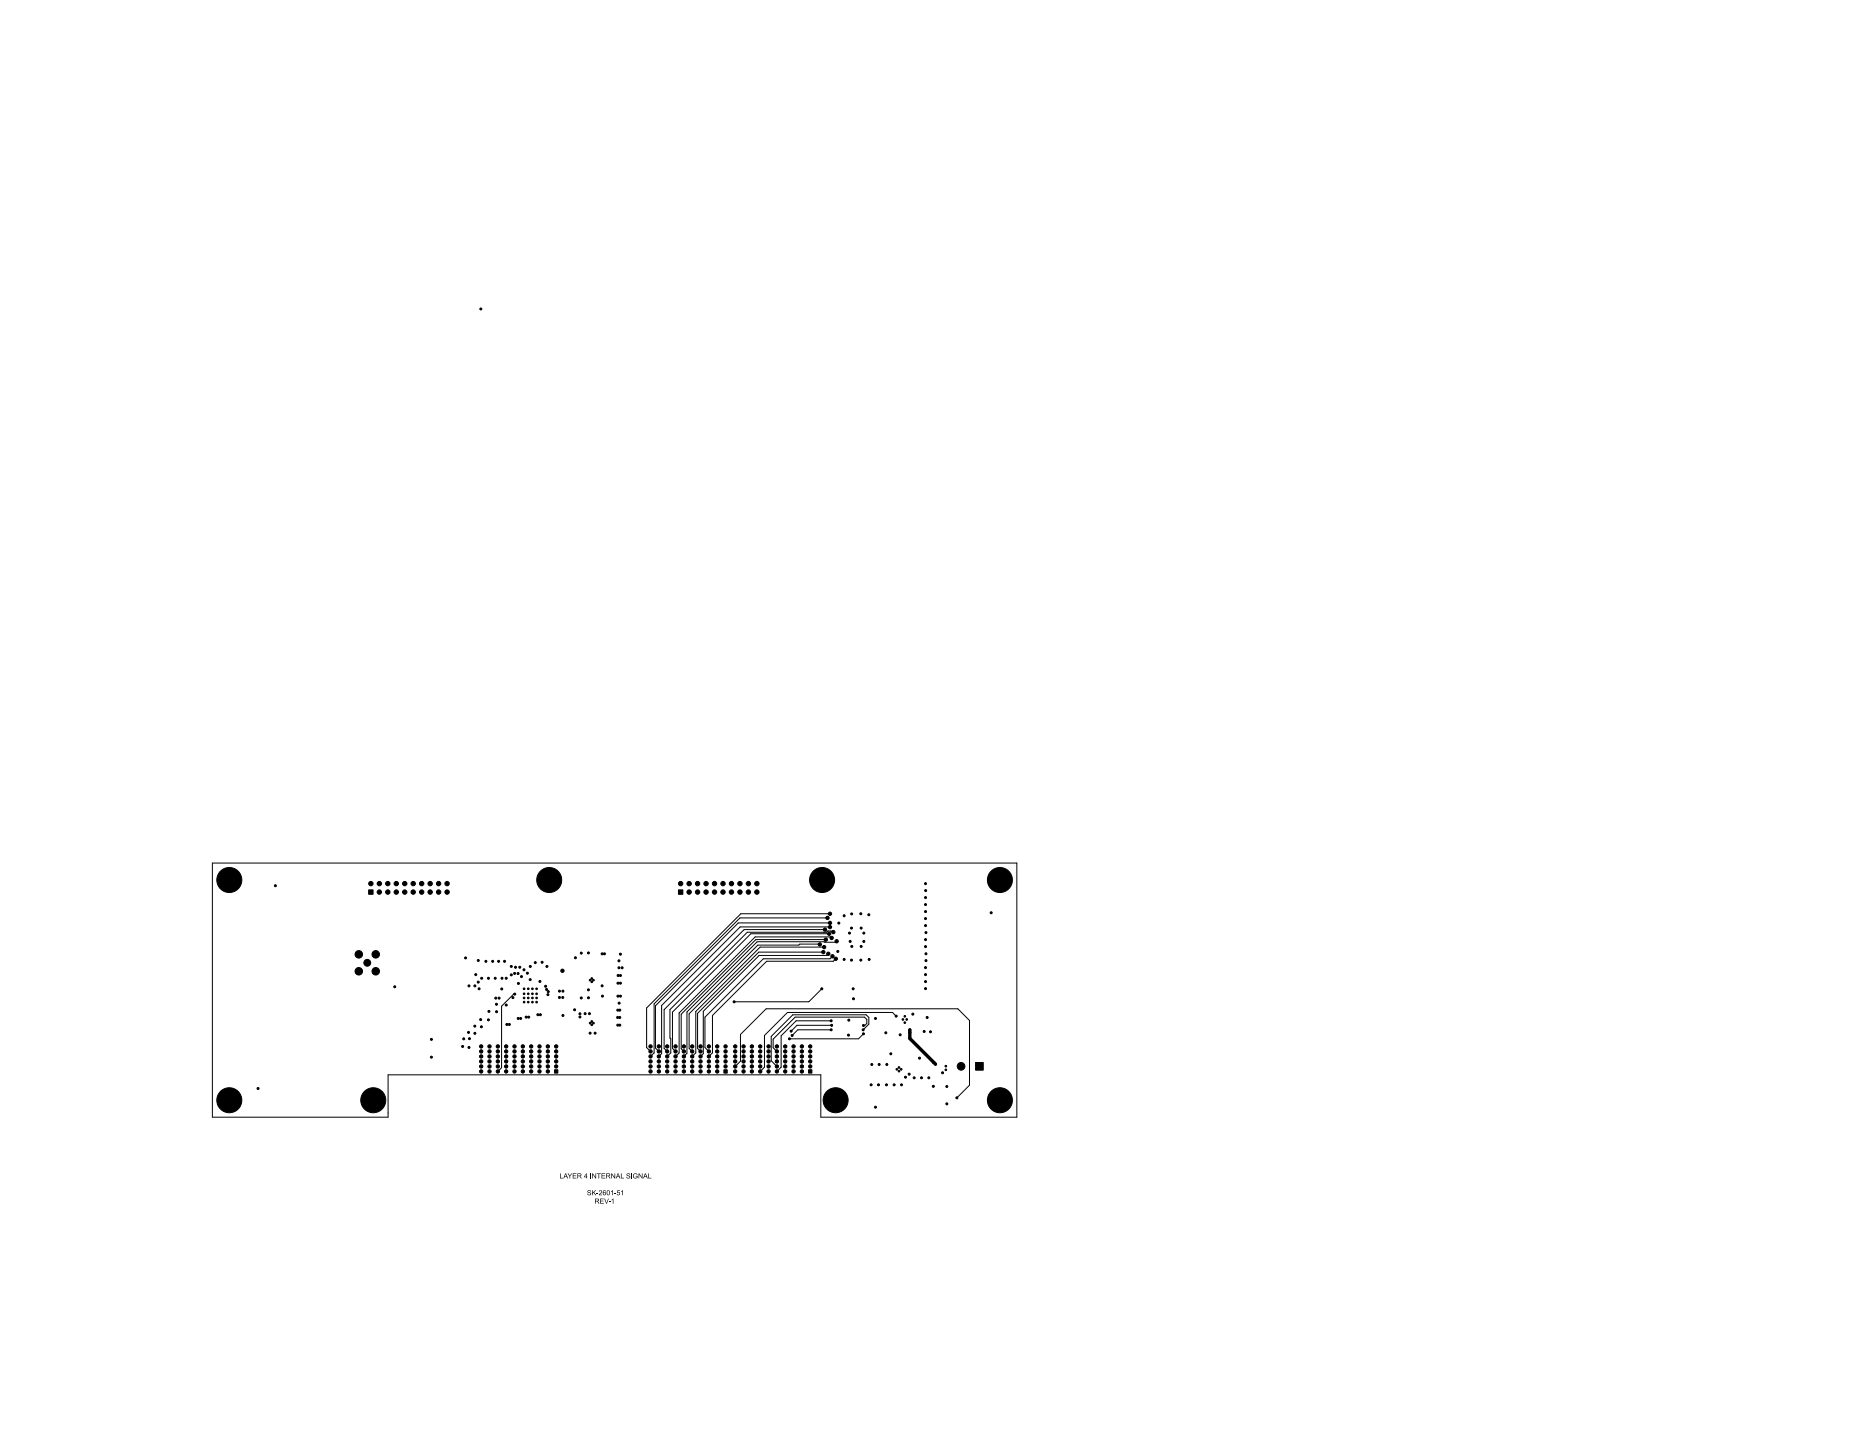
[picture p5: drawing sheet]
<svg xmlns="http://www.w3.org/2000/svg" width="559mm" height="432mm" viewBox="0 0 559 432" stroke-linecap="round" stroke-linejoin="round" font-family="sans-serif">
<g fill="#000">
<path d="M168 351.9h.2v1.3h.7v.2h-.9zM169.6 351.9h.2l.6 1.5h-.2l-.2-.5h-.6l-.2 .5h-.2l.2-.7h.7l-.2-.7-.3 .7h-.2zM170.2 351.9h.3l.4 .7 .5-.7h.2l-.6 .8v.7h-.2v-.7zM171.8 351.9h1.1v.1h-.9v.5h.8v.2h-.8v.5h.9v.2h-1.1zM173.2 351.9h.7a.42 .42 0 0 1 .5 .3 .42 .42 0 0 1-.4 .5l.5 .7h-.2l-.7-.7h-.2v.7h-.2v-.9h.8l.2-.2-.1-.2-.7-.1v.5h-.2zM175.8 351.9l.2 .9h.2l-.2 .6h-.2v-.4h-.6v-.2h.6v-.6l-.6 .6zM176.3 357l.7-.1 .3 .3-.2 .1a.31 .31 0 0 0-.4-.4 .31 .31 0 0 0-.1 .6h.1a.53 .53 0 0 1 .5 .8 .53 .53 0 0 1-.9 0l-.2-.4h.2a.35 .35 0 0 0 .4 .4 .35 .35 0 0 0 .3-.5l-.7-.3zM177.1 351.9h.2v1.5h-.2zM177.6 356.9h.2v.7l.7-.7h.3l-.6 .6 .6 .9h-.2l-.6-.8-.2 .3v.5h-.2zM177.6 351.9h.2l.8 1.1v-1.1h.2v1.5h-.2l-.8-1.2v1.2h-.2zM178.9 357.8h.6v.2h-.6zM178.5 359.4h.6a.42 .42 0 0 1 .6 .4 .42 .42 0 0 1-.4 .4l.5 .7h-.2l-.7-.7h-.2v.7h-.2v-.8h.8l.2-.3-.2-.2h-.6v.5h-.2z"/>
<path d="M179 351.9h1.2v.1h-.5v1.4h-.2v-1.4h-.5zM180.4 351.9h1.1v.1h-.9v.5h.9v.2h-.9v.5h.9v.2h-1.1zM179.8 357a.53 .53 0 0 1 .8 .2 .53 .53 0 0 1-.4 .7l-.3 .3h.7v.2h-1l.5-.7a.32 .32 0 0 0 .4-.3 .32 .32 0 0 0-.3-.3 .32 .32 0 0 0-.4 .2h-.2zM181 357l.5-.1 .3 .4-.5-.3a.28 .28 0 0 0-.4 .2 .28 .28 0 0 0 .1 .3 .28 .28 0 0 0 .4-.1 .5 .5 0 0 1 .4 .6 .5 .5 0 0 1-.5 .4 .5 .5 0 0 1-.5-.5h.2a.3 .3 0 0 0 .4 .3 .3 .3 0 0 0 .1-.5 .3 .3 0 0 0-.5 .1l-.2 .1zM182.2 357l.1-.1a.73 .73 0 0 1 .7 .8 .73 .73 0 0 1-.7 .7l-.3-.4v-.3h.1a.38 .38 0 0 0 .1 .5 .38 .38 0 0 0 .5 0 .38 .38 0 0 0 .1-.5 .38 .38 0 0 0-.1-.6 .38 .38 0 0 0-.5 0 .38 .38 0 0 0-.1 .6l-.1-.2zM181.8 351.9h.7a.42 .42 0 0 1 .5 .3 .42 .42 0 0 1-.4 .5l.5 .7h-.2l-.6-.7h-.3v.7h-.2v-.9h.9l.1-.2-.1-.2-.7-.1v.5h-.2zM183.3 351.9h.2l.8 1.1v-1.1h.2v1.5h-.2l-.8-1.2v1.2h-.2zM183.3 357.3l.5-.4v1.5h-.2v-1.2l-.3 .2zM184.3 357.8h.5v.2h-.5zM185.2 356.9h.7v.2h-.6l-.1 .4a.5 .5 0 0 1 .7 .2 .5 .5 0 0 1-.3 .7 .5 .5 0 0 1-.6-.4h.2a.33 .33 0 0 0 .5 .1 .33 .33 0 0 0 0-.5 .33 .33 0 0 0-.5 .1h-.2zM185.3 351.9h.2l.6 1.5h-.2l-.2-.5h-.6l-.2 .5h-.2l.2-.7h.7l-.2-.7-.3 .7h-.2zM186.2 351.9h.2v1.3h.8v.2h-1z"/>
<path d="M186.3 357.3l.6-.4v1.5h-.2v-1.2l-.4 .2zM188 352l.7-.1 .3 .3-.2 .1a.31 .31 0 0 0-.4-.4 .31 .31 0 0 0-.1 .5l.2 .1a.53 .53 0 0 1 .4 .8 .53 .53 0 0 1-.9-.1l-.1-.3h.1a.35 .35 0 0 0 .4 .4 .35 .35 0 0 0 .3-.6l-.7-.2zM189.4 351.9h.2v1.5h-.2zM190.1 352l.7-.1 .4 .2-.2 .2a.58 .58 0 0 0-.8 0 .58 .58 0 0 0 0 .8 .58 .58 0 0 0 .9 0v-.3h-.5v-.2h.6v.6a.81 .81 0 0 1-1.1 0 .81 .81 0 0 1 0-1.2zM191.5 351.9h.2l.8 1.1v-1.1h.2v1.5h-.2l-.8-1.2v1.2h-.2zM193.5 351.9h.2l.6 1.5h-.2l-.2-.5h-.6l-.2 .5h-.2l.2-.7h.7l-.2-.7-.3 .7h-.2zM194.4 351.9h.2v1.3h.8v.2h-1zM180 359.4h1.1v.2h-.9v.5h.8v.1h-.8v.6h.9v.1h-1.1zM181.2 359.4h.3l.4 1.4 .5-1.4h.2l-.6 1.5h-.2zM182.6 360.3h.5v.2h-.5zM183.4 359.8l.6-.4v1.5h-.2v-1.2l-.4 .3z"/>
</g>
<g fill="#000" stroke="#000" stroke-width=".3">
<path d="M110.6 266.8h1.3v1.4h-1.3zM203.5 266.8h1.3v1.4h-1.3zM166.3 320.8h1v1h-1zM217.1 320.8h1v1h-1zM242.5 320.8h1v1h-1zM292.6 318.6h2.3v2.3h-2.3z"/>
<circle cx="144.2" cy="92.6" r=".3"/>
<circle cx="68.8" cy="263.9" r="3.7"/>
<circle cx="82.6" cy="265.6" r=".3"/>
<circle cx="111.2" cy="265" r=".66"/>
<circle cx="113.8" cy="265" r=".66"/>
<circle cx="113.8" cy="267.5" r=".66"/>
<circle cx="116.3" cy="265" r=".66"/>
<circle cx="116.3" cy="267.5" r=".66"/>
<circle cx="118.9" cy="265" r=".66"/>
<circle cx="118.9" cy="267.5" r=".66"/>
<circle cx="121.4" cy="265" r=".66"/>
<circle cx="121.4" cy="267.5" r=".66"/>
<circle cx="123.9" cy="265" r=".66"/>
<circle cx="123.9" cy="267.5" r=".66"/>
<circle cx="126.5" cy="265" r=".66"/>
<circle cx="126.5" cy="267.5" r=".66"/>
<circle cx="129" cy="265" r=".66"/>
<circle cx="129" cy="267.5" r=".66"/>
<circle cx="131.6" cy="265" r=".66"/>
<circle cx="131.6" cy="267.5" r=".66"/>
<circle cx="134.1" cy="265" r=".66"/>
<circle cx="134.1" cy="267.5" r=".66"/>
<circle cx="164.7" cy="263.9" r="3.7"/>
<circle cx="204.2" cy="265" r=".66"/>
<circle cx="206.7" cy="265" r=".66"/>
<circle cx="206.7" cy="267.5" r=".66"/>
<circle cx="209.2" cy="265" r=".66"/>
<circle cx="209.2" cy="267.5" r=".66"/>
<circle cx="211.8" cy="265" r=".66"/>
<circle cx="211.8" cy="267.5" r=".66"/>
<circle cx="214.3" cy="265" r=".66"/>
<circle cx="214.3" cy="267.5" r=".66"/>
<circle cx="216.9" cy="265" r=".66"/>
<circle cx="216.9" cy="267.5" r=".66"/>
<circle cx="219.4" cy="265" r=".66"/>
<circle cx="219.4" cy="267.5" r=".66"/>
<circle cx="221.9" cy="265" r=".66"/>
<circle cx="221.9" cy="267.5" r=".66"/>
<circle cx="224.5" cy="265" r=".66"/>
<circle cx="224.5" cy="267.5" r=".66"/>
<circle cx="227" cy="265" r=".66"/>
<circle cx="227" cy="267.5" r=".66"/>
<circle cx="246.6" cy="263.9" r="3.7"/>
<circle cx="247.4" cy="278.7" r=".5"/>
<circle cx="248.2" cy="275.3" r=".5"/>
<circle cx="249" cy="278" r=".5"/>
<circle cx="249" cy="276.7" r=".5"/>
<circle cx="249" cy="274" r=".5"/>
<circle cx="250" cy="279.5" r=".5"/>
<circle cx="251.6" cy="276.8" r=".3"/>
<circle cx="253.2" cy="274.6" r=".3"/>
<circle cx="254.8" cy="279.8" r=".3"/>
<circle cx="255.4" cy="278.3" r=".3"/>
<circle cx="255.5" cy="274.1" r=".3"/>
<circle cx="258.2" cy="274" r=".3"/>
<circle cx="258.3" cy="278.3" r=".3"/>
<circle cx="259.1" cy="279.8" r=".3"/>
<circle cx="260.6" cy="274.3" r=".3"/>
<circle cx="277.6" cy="265" r=".3"/>
<circle cx="277.6" cy="275.5" r=".3"/>
<circle cx="277.6" cy="269.2" r=".3"/>
<circle cx="277.6" cy="271.2" r=".3"/>
<circle cx="277.6" cy="273.3" r=".3"/>
<circle cx="277.6" cy="277.5" r=".3"/>
<circle cx="277.7" cy="267.1" r=".3"/>
<circle cx="277.7" cy="279.6" r=".3"/>
<circle cx="297.3" cy="273.7" r=".3"/>
<circle cx="299.9" cy="263.9" r="3.8"/>
<circle cx="107.6" cy="286.2" r="1.13"/>
<circle cx="107.6" cy="291.2" r="1.13"/>
<circle cx="110.2" cy="288.7" r="1.03"/>
<circle cx="112.7" cy="286.2" r="1.13"/>
<circle cx="112.7" cy="291.2" r="1.13"/>
<circle cx="118.4" cy="295.9" r=".3"/>
<circle cx="139.6" cy="287.2" r=".3"/>
<circle cx="140.7" cy="295.6" r=".3"/>
<circle cx="142.4" cy="295.6" r=".3"/>
<circle cx="142.7" cy="292.2" r=".3"/>
<circle cx="143.5" cy="294.5" r=".3"/>
<circle cx="143.5" cy="288" r=".3"/>
<circle cx="143.7" cy="296.5" r=".3"/>
<circle cx="144.5" cy="293.3" r=".3"/>
<circle cx="145.7" cy="288.3" r=".3"/>
<circle cx="146.5" cy="293.3" r=".3"/>
<circle cx="147.8" cy="288.3" r=".3"/>
<circle cx="148.5" cy="293.3" r=".3"/>
<circle cx="148.7" cy="299.3" r=".3"/>
<circle cx="149.6" cy="288.3" r=".3"/>
<circle cx="149.7" cy="299.3" r=".3"/>
<circle cx="150.5" cy="296.6" r=".3"/>
<circle cx="150.6" cy="293.3" r=".3"/>
<circle cx="151.3" cy="288.3" r=".3"/>
<circle cx="151.8" cy="293.3" r=".3"/>
<circle cx="153.4" cy="292.3" r=".3"/>
<circle cx="153.4" cy="289.8" r=".3"/>
<circle cx="153.9" cy="299.2" r=".3"/>
<circle cx="154.4" cy="291.9" r=".3"/>
<circle cx="154.4" cy="298.1" r=".3"/>
<circle cx="154.6" cy="290" r=".3"/>
<circle cx="155.4" cy="291.9" r=".3"/>
<circle cx="155.5" cy="294.9" r=".3"/>
<circle cx="155.9" cy="290" r=".3"/>
<circle cx="156.4" cy="292.8" r=".3"/>
<circle cx="157.2" cy="290.8" r=".3"/>
<circle cx="157.2" cy="296.5" r=".25"/>
<circle cx="157.2" cy="298" r=".25"/>
<circle cx="157.2" cy="299.2" r=".25"/>
<circle cx="158.2" cy="291.8" r=".3"/>
<circle cx="158.4" cy="296.5" r=".25"/>
<circle cx="158.5" cy="298" r=".25"/>
<circle cx="158.5" cy="299.2" r=".25"/>
<circle cx="159" cy="293.7" r=".3"/>
<circle cx="159" cy="289.8" r=".3"/>
<circle cx="159.7" cy="296.5" r=".25"/>
<circle cx="159.7" cy="298" r=".25"/>
<circle cx="159.7" cy="299.2" r=".25"/>
<circle cx="160.6" cy="288.6" r=".3"/>
<circle cx="160.9" cy="296.5" r=".25"/>
<circle cx="160.9" cy="298" r=".25"/>
<circle cx="161" cy="299.2" r=".25"/>
<circle cx="161.9" cy="294.3" r=".3"/>
<circle cx="162.6" cy="288.6" r=".3"/>
<circle cx="163.6" cy="295.7" r=".3"/>
<circle cx="163.9" cy="296.7" r=".3"/>
<circle cx="164" cy="289.8" r=".3"/>
<circle cx="164.3" cy="298.2" r=".3"/>
<circle cx="164.5" cy="297.3" r=".3"/>
<circle cx="167.8" cy="297.2" r=".3"/>
<circle cx="167.8" cy="299.1" r=".3"/>
<circle cx="168.7" cy="291.1" r=".5"/>
<circle cx="168.8" cy="299.1" r=".3"/>
<circle cx="168.9" cy="297.2" r=".3"/>
<circle cx="172.6" cy="287.2" r=".3"/>
<circle cx="174.3" cy="299.3" r=".3"/>
<circle cx="174.3" cy="285.8" r=".3"/>
<circle cx="176.5" cy="299.2" r=".3"/>
<circle cx="176.5" cy="296.8" r=".3"/>
<circle cx="176.5" cy="285.8" r=".3"/>
<circle cx="177" cy="293.9" r=".25"/>
<circle cx="177.5" cy="293.4" r=".25"/>
<circle cx="177.5" cy="294.4" r=".25"/>
<circle cx="178" cy="293.9" r=".25"/>
<circle cx="180.6" cy="286" r=".3"/>
<circle cx="180.6" cy="295.6" r=".3"/>
<circle cx="180.7" cy="298.7" r=".3"/>
<circle cx="181.3" cy="286" r=".3"/>
<circle cx="185.3" cy="298.7" r=".3"/>
<circle cx="185.3" cy="294.8" r=".3"/>
<circle cx="185.4" cy="292.5" r=".3"/>
<circle cx="185.6" cy="288.1" r=".3"/>
<circle cx="185.6" cy="290.2" r=".3"/>
<circle cx="186.1" cy="298.7" r=".3"/>
<circle cx="186.1" cy="286.1" r=".3"/>
<circle cx="186.1" cy="294.8" r=".3"/>
<circle cx="186.1" cy="292.5" r=".3"/>
<circle cx="186.6" cy="290.2" r=".3"/>
<circle cx="245.9" cy="283.2" r=".5"/>
<circle cx="246.5" cy="296.5" r=".3"/>
<circle cx="247" cy="285.5" r=".5"/>
<circle cx="247.2" cy="284" r=".5"/>
<circle cx="247.7" cy="281.7" r=".5"/>
<circle cx="248.4" cy="286" r=".5"/>
<circle cx="248.7" cy="280" r=".5"/>
<circle cx="249.4" cy="281.3" r=".5"/>
<circle cx="249.7" cy="286.8" r=".5"/>
<circle cx="250.7" cy="287.5" r=".5"/>
<circle cx="251" cy="282.3" r=".5"/>
<circle cx="251.3" cy="285.3" r=".3"/>
<circle cx="253.2" cy="287.7" r=".3"/>
<circle cx="255" cy="282.3" r=".3"/>
<circle cx="255.4" cy="287.9" r=".3"/>
<circle cx="255.5" cy="283.8" r=".3"/>
<circle cx="255.9" cy="296.5" r=".3"/>
<circle cx="256" cy="299.5" r=".3"/>
<circle cx="258.2" cy="287.9" r=".3"/>
<circle cx="258.3" cy="283.8" r=".3"/>
<circle cx="259.1" cy="282.3" r=".3"/>
<circle cx="260.7" cy="287.7" r=".3"/>
<circle cx="277.6" cy="294.3" r=".3"/>
<circle cx="277.6" cy="283.9" r=".3"/>
<circle cx="277.6" cy="281.8" r=".3"/>
<circle cx="277.6" cy="290.2" r=".3"/>
<circle cx="277.6" cy="296.5" r=".3"/>
<circle cx="277.6" cy="292.2" r=".3"/>
<circle cx="277.7" cy="286" r=".3"/>
<circle cx="277.7" cy="288" r=".3"/>
<circle cx="129.4" cy="311.7" r=".3"/>
<circle cx="129.4" cy="317" r=".3"/>
<circle cx="138.8" cy="313.8" r=".3"/>
<circle cx="139.1" cy="311.5" r=".3"/>
<circle cx="140.5" cy="309.6" r=".3"/>
<circle cx="140.7" cy="314.1" r=".3"/>
<circle cx="140.8" cy="311.5" r=".3"/>
<circle cx="142.4" cy="307.7" r=".3"/>
<circle cx="142.4" cy="309.9" r=".3"/>
<circle cx="144.2" cy="305.7" r=".3"/>
<circle cx="144.3" cy="316.8" r=".5"/>
<circle cx="144.3" cy="313.8" r=".5"/>
<circle cx="144.3" cy="319.8" r=".5"/>
<circle cx="144.3" cy="315.3" r=".5"/>
<circle cx="144.3" cy="318.3" r=".5"/>
<circle cx="144.4" cy="307.9" r=".3"/>
<circle cx="146.5" cy="305.8" r=".3"/>
<circle cx="146.7" cy="303.3" r=".3"/>
<circle cx="146.8" cy="316.8" r=".5"/>
<circle cx="146.8" cy="313.8" r=".5"/>
<circle cx="146.8" cy="319.8" r=".5"/>
<circle cx="146.8" cy="315.3" r=".5"/>
<circle cx="146.8" cy="318.3" r=".5"/>
<circle cx="148.9" cy="301.1" r=".3"/>
<circle cx="148.9" cy="303.4" r=".3"/>
<circle cx="149.3" cy="316.8" r=".5"/>
<circle cx="149.3" cy="313.8" r=".5"/>
<circle cx="149.3" cy="319.8" r=".5"/>
<circle cx="149.3" cy="315.3" r=".5"/>
<circle cx="149.3" cy="318.3" r=".5"/>
<circle cx="151.8" cy="316.8" r=".5"/>
<circle cx="151.8" cy="313.8" r=".5"/>
<circle cx="151.8" cy="319.8" r=".5"/>
<circle cx="151.8" cy="315.3" r=".5"/>
<circle cx="151.8" cy="318.3" r=".5"/>
<circle cx="151.8" cy="301.4" r=".3"/>
<circle cx="152" cy="307.2" r=".3"/>
<circle cx="152.8" cy="307.2" r=".3"/>
<circle cx="154.3" cy="316.8" r=".5"/>
<circle cx="154.3" cy="313.8" r=".5"/>
<circle cx="154.3" cy="319.8" r=".5"/>
<circle cx="154.3" cy="315.3" r=".5"/>
<circle cx="154.3" cy="318.3" r=".5"/>
<circle cx="155.4" cy="305.4" r=".3"/>
<circle cx="156.2" cy="305.4" r=".3"/>
<circle cx="156.8" cy="316.8" r=".5"/>
<circle cx="156.8" cy="313.8" r=".5"/>
<circle cx="156.8" cy="319.8" r=".5"/>
<circle cx="156.8" cy="315.3" r=".5"/>
<circle cx="156.8" cy="318.3" r=".5"/>
<circle cx="157.2" cy="300.5" r=".25"/>
<circle cx="157.8" cy="305" r=".3"/>
<circle cx="158.4" cy="300.5" r=".25"/>
<circle cx="158.6" cy="305" r=".3"/>
<circle cx="159.3" cy="316.8" r=".5"/>
<circle cx="159.3" cy="313.8" r=".5"/>
<circle cx="159.3" cy="319.8" r=".5"/>
<circle cx="159.3" cy="315.3" r=".5"/>
<circle cx="159.3" cy="318.3" r=".5"/>
<circle cx="159.7" cy="300.5" r=".25"/>
<circle cx="160.9" cy="300.5" r=".25"/>
<circle cx="161.3" cy="304.3" r=".3"/>
<circle cx="161.8" cy="316.8" r=".5"/>
<circle cx="161.8" cy="313.8" r=".5"/>
<circle cx="161.8" cy="319.8" r=".5"/>
<circle cx="161.8" cy="315.3" r=".5"/>
<circle cx="161.8" cy="318.3" r=".5"/>
<circle cx="162.1" cy="304.3" r=".3"/>
<circle cx="164.3" cy="316.8" r=".5"/>
<circle cx="164.3" cy="313.8" r=".5"/>
<circle cx="164.3" cy="319.8" r=".5"/>
<circle cx="164.3" cy="315.3" r=".5"/>
<circle cx="164.3" cy="318.3" r=".5"/>
<circle cx="166.8" cy="316.8" r=".5"/>
<circle cx="166.8" cy="313.8" r=".5"/>
<circle cx="166.8" cy="319.8" r=".5"/>
<circle cx="166.8" cy="315.3" r=".5"/>
<circle cx="166.8" cy="318.3" r=".5"/>
<circle cx="168.9" cy="304.5" r=".3"/>
<circle cx="172.3" cy="302.8" r=".3"/>
<circle cx="173.9" cy="304" r=".3"/>
<circle cx="173.9" cy="304.9" r=".3"/>
<circle cx="175.5" cy="303.9" r=".3"/>
<circle cx="176.8" cy="303.9" r=".3"/>
<circle cx="177" cy="306.8" r=".25"/>
<circle cx="177" cy="309.8" r=".3"/>
<circle cx="177.5" cy="306.3" r=".25"/>
<circle cx="177.5" cy="307.3" r=".25"/>
<circle cx="178" cy="306.8" r=".25"/>
<circle cx="178.5" cy="309.8" r=".3"/>
<circle cx="185.3" cy="305.1" r=".3"/>
<circle cx="185.3" cy="307.4" r=".3"/>
<circle cx="185.3" cy="302.9" r=".3"/>
<circle cx="185.7" cy="300.8" r=".3"/>
<circle cx="185.9" cy="307.4" r=".3"/>
<circle cx="185.9" cy="302.9" r=".3"/>
<circle cx="185.9" cy="305.1" r=".3"/>
<circle cx="195.1" cy="316.8" r=".5"/>
<circle cx="195.1" cy="313.8" r=".5"/>
<circle cx="195.1" cy="319.8" r=".5"/>
<circle cx="195.1" cy="315.3" r=".5"/>
<circle cx="195.1" cy="318.3" r=".5"/>
<circle cx="197.6" cy="316.8" r=".5"/>
<circle cx="197.6" cy="313.8" r=".5"/>
<circle cx="197.6" cy="319.8" r=".5"/>
<circle cx="197.6" cy="315.3" r=".5"/>
<circle cx="197.6" cy="318.3" r=".5"/>
<circle cx="200.1" cy="316.8" r=".5"/>
<circle cx="200.1" cy="313.8" r=".5"/>
<circle cx="200.1" cy="319.8" r=".5"/>
<circle cx="200.1" cy="315.3" r=".5"/>
<circle cx="200.1" cy="318.3" r=".5"/>
<circle cx="202.6" cy="316.8" r=".5"/>
<circle cx="202.6" cy="313.8" r=".5"/>
<circle cx="202.6" cy="319.8" r=".5"/>
<circle cx="202.6" cy="315.3" r=".5"/>
<circle cx="202.6" cy="318.3" r=".5"/>
<circle cx="205.1" cy="316.8" r=".5"/>
<circle cx="205.1" cy="313.8" r=".5"/>
<circle cx="205.1" cy="319.8" r=".5"/>
<circle cx="205.1" cy="315.3" r=".5"/>
<circle cx="205.1" cy="318.3" r=".5"/>
<circle cx="207.6" cy="316.8" r=".5"/>
<circle cx="207.6" cy="313.8" r=".5"/>
<circle cx="207.6" cy="319.8" r=".5"/>
<circle cx="207.6" cy="315.3" r=".5"/>
<circle cx="207.6" cy="318.3" r=".5"/>
<circle cx="210.1" cy="316.8" r=".5"/>
<circle cx="210.1" cy="313.8" r=".5"/>
<circle cx="210.1" cy="319.8" r=".5"/>
<circle cx="210.1" cy="315.3" r=".5"/>
<circle cx="210.1" cy="318.3" r=".5"/>
<circle cx="212.6" cy="316.8" r=".5"/>
<circle cx="212.6" cy="313.8" r=".5"/>
<circle cx="212.6" cy="319.8" r=".5"/>
<circle cx="212.6" cy="315.3" r=".5"/>
<circle cx="212.6" cy="318.3" r=".5"/>
<circle cx="215.1" cy="316.8" r=".5"/>
<circle cx="215.1" cy="313.8" r=".5"/>
<circle cx="215.1" cy="319.8" r=".5"/>
<circle cx="215.1" cy="315.3" r=".5"/>
<circle cx="215.1" cy="318.3" r=".5"/>
<circle cx="217.6" cy="316.8" r=".5"/>
<circle cx="217.6" cy="313.8" r=".5"/>
<circle cx="217.6" cy="319.8" r=".5"/>
<circle cx="217.6" cy="315.3" r=".5"/>
<circle cx="217.6" cy="318.3" r=".5"/>
<circle cx="220.2" cy="300.4" r=".3"/>
<circle cx="220.5" cy="316.8" r=".5"/>
<circle cx="220.5" cy="313.8" r=".5"/>
<circle cx="220.5" cy="319.8" r=".5"/>
<circle cx="220.5" cy="315.3" r=".5"/>
<circle cx="220.5" cy="318.3" r=".5"/>
<circle cx="223" cy="316.8" r=".5"/>
<circle cx="223" cy="313.8" r=".5"/>
<circle cx="223" cy="319.8" r=".5"/>
<circle cx="223" cy="315.3" r=".5"/>
<circle cx="223" cy="318.3" r=".5"/>
<circle cx="225.5" cy="316.8" r=".5"/>
<circle cx="225.5" cy="313.8" r=".5"/>
<circle cx="225.5" cy="319.8" r=".5"/>
<circle cx="225.5" cy="315.3" r=".5"/>
<circle cx="225.5" cy="318.3" r=".5"/>
<circle cx="228" cy="316.8" r=".5"/>
<circle cx="228" cy="313.8" r=".5"/>
<circle cx="228" cy="319.8" r=".5"/>
<circle cx="228" cy="315.3" r=".5"/>
<circle cx="228" cy="318.3" r=".5"/>
<circle cx="230.5" cy="316.8" r=".5"/>
<circle cx="230.5" cy="313.8" r=".5"/>
<circle cx="230.5" cy="319.8" r=".5"/>
<circle cx="230.5" cy="315.3" r=".5"/>
<circle cx="230.5" cy="318.3" r=".5"/>
<circle cx="233" cy="316.8" r=".5"/>
<circle cx="233" cy="313.8" r=".5"/>
<circle cx="233" cy="319.8" r=".5"/>
<circle cx="233" cy="315.3" r=".5"/>
<circle cx="233" cy="318.3" r=".5"/>
<circle cx="235.5" cy="316.8" r=".5"/>
<circle cx="235.5" cy="313.8" r=".5"/>
<circle cx="235.5" cy="319.8" r=".5"/>
<circle cx="235.5" cy="315.3" r=".5"/>
<circle cx="235.5" cy="318.3" r=".5"/>
<circle cx="236.8" cy="311.5" r=".3"/>
<circle cx="237.3" cy="309.2" r=".3"/>
<circle cx="237.6" cy="310.5" r=".3"/>
<circle cx="238" cy="316.8" r=".5"/>
<circle cx="238" cy="313.8" r=".5"/>
<circle cx="238" cy="319.8" r=".5"/>
<circle cx="238" cy="315.3" r=".5"/>
<circle cx="238" cy="318.3" r=".5"/>
<circle cx="240.5" cy="316.8" r=".5"/>
<circle cx="240.5" cy="313.8" r=".5"/>
<circle cx="240.5" cy="319.8" r=".5"/>
<circle cx="240.5" cy="315.3" r=".5"/>
<circle cx="240.5" cy="318.3" r=".5"/>
<circle cx="243" cy="316.8" r=".5"/>
<circle cx="243" cy="313.8" r=".5"/>
<circle cx="243" cy="319.8" r=".5"/>
<circle cx="243" cy="315.3" r=".5"/>
<circle cx="243" cy="318.3" r=".5"/>
<circle cx="249.3" cy="308.8" r=".3"/>
<circle cx="249.3" cy="306.1" r=".3"/>
<circle cx="249.5" cy="307.4" r=".3"/>
<circle cx="254.5" cy="310.4" r=".3"/>
<circle cx="254.6" cy="305.9" r=".3"/>
<circle cx="258.9" cy="308.8" r=".3"/>
<circle cx="259" cy="310" r=".3"/>
<circle cx="259" cy="307.5" r=".3"/>
<circle cx="261.5" cy="319.2" r=".3"/>
<circle cx="262.6" cy="305.4" r=".3"/>
<circle cx="263.7" cy="319.2" r=".3"/>
<circle cx="265.7" cy="309.7" r=".3"/>
<circle cx="266" cy="319.2" r=".3"/>
<circle cx="267.2" cy="316" r=".3"/>
<circle cx="268.8" cy="304.7" r=".3"/>
<circle cx="270" cy="310.3" r=".3"/>
<circle cx="270.8" cy="305.7" r=".25"/>
<circle cx="271.4" cy="304.8" r=".25"/>
<circle cx="271.4" cy="306.7" r=".25"/>
<circle cx="272" cy="305.7" r=".25"/>
<circle cx="272.9" cy="308.8" r=".3"/>
<circle cx="273.8" cy="304.1" r=".3"/>
<circle cx="275.8" cy="317.3" r=".3"/>
<circle cx="277.2" cy="309.3" r=".3"/>
<circle cx="278.1" cy="305.1" r=".3"/>
<circle cx="279.1" cy="309.4" r=".3"/>
<circle cx="280.1" cy="318.6" r=".3"/>
<circle cx="280.6" cy="319.1" r=".3"/>
<circle cx="283.7" cy="319.7" r=".25"/>
<circle cx="288.3" cy="319.7" r="1.15"/>
<circle cx="68.8" cy="329.9" r="3.7"/>
<circle cx="77.4" cy="326.4" r=".3"/>
<circle cx="112" cy="329.9" r="3.7"/>
<circle cx="144.3" cy="321.3" r=".5"/>
<circle cx="146.8" cy="321.3" r=".5"/>
<circle cx="149.3" cy="321.3" r=".5"/>
<circle cx="151.8" cy="321.3" r=".5"/>
<circle cx="154.3" cy="321.3" r=".5"/>
<circle cx="156.8" cy="321.3" r=".5"/>
<circle cx="159.3" cy="321.3" r=".5"/>
<circle cx="161.8" cy="321.3" r=".5"/>
<circle cx="164.3" cy="321.3" r=".5"/>
<circle cx="195.1" cy="321.3" r=".5"/>
<circle cx="197.6" cy="321.3" r=".5"/>
<circle cx="200.1" cy="321.3" r=".5"/>
<circle cx="202.6" cy="321.3" r=".5"/>
<circle cx="205.1" cy="321.3" r=".5"/>
<circle cx="207.6" cy="321.3" r=".5"/>
<circle cx="210.1" cy="321.3" r=".5"/>
<circle cx="212.6" cy="321.3" r=".5"/>
<circle cx="215.1" cy="321.3" r=".5"/>
<circle cx="220.5" cy="321.3" r=".5"/>
<circle cx="223" cy="321.3" r=".5"/>
<circle cx="225.5" cy="321.3" r=".5"/>
<circle cx="228" cy="321.3" r=".5"/>
<circle cx="230.5" cy="321.3" r=".5"/>
<circle cx="233" cy="321.3" r=".5"/>
<circle cx="235.5" cy="321.3" r=".5"/>
<circle cx="238" cy="321.3" r=".5"/>
<circle cx="240.5" cy="321.3" r=".5"/>
<circle cx="250.6" cy="329.9" r="3.7"/>
<circle cx="261.3" cy="325.3" r=".3"/>
<circle cx="262.6" cy="332" r=".3"/>
<circle cx="263.5" cy="325.3" r=".3"/>
<circle cx="265.9" cy="325.3" r=".3"/>
<circle cx="268.2" cy="325.3" r=".3"/>
<circle cx="269" cy="320.7" r=".25"/>
<circle cx="269.7" cy="321.2" r=".25"/>
<circle cx="269.7" cy="320.1" r=".25"/>
<circle cx="270.3" cy="320.7" r=".25"/>
<circle cx="270.4" cy="325.3" r=".3"/>
<circle cx="271.6" cy="323" r=".3"/>
<circle cx="272.7" cy="322.1" r=".3"/>
<circle cx="274.2" cy="323.2" r=".3"/>
<circle cx="276.4" cy="323.2" r=".3"/>
<circle cx="278.6" cy="323.2" r=".3"/>
<circle cx="279.9" cy="325.7" r=".3"/>
<circle cx="282.7" cy="321.7" r=".3"/>
<circle cx="283.7" cy="320.8" r=".25"/>
<circle cx="284" cy="331" r=".3"/>
<circle cx="284" cy="325.8" r=".3"/>
<circle cx="287" cy="329.2" r=".3"/>
<circle cx="299.9" cy="329.9" r="3.8"/>
</g>
<g fill="none" stroke="#000" stroke-width=".3">
<path d="M63.7 258.8h241.3v76.2h-58.8v-12.7h-129.8v12.7h-52.7zM247.1 279.6h.1M247.4 278.8h-24.2l-24 24v11.6l.9 .9M247.8 279.6h.1M248.2 275.2h-26.3l-25.7 25.8v14.7l-1.1 1.1M248.4 279.2h.1M248.7 280h-23.5l-23.5 23.5v10.9l.9 .9M248.9 278l-26.9-.1-23.6 23.6v14.5l-.8 .8M248.9 276.7h-27.5l-24.8 24.9v12.7l1 1M248.9 274h-26.7l-28.3 28.3v11.8l1.2 1.2M249 279.2h.1M250 279.5l-.4-.3h-1.4l-.3 .4h-23.8l-23.2 23.2v8.5l.3 .2v4.2l-1.1 1.1"/>
<path d="M154.4 298.1h-.3l-3.6 3.6v18.5l-1.2 1.1M245.9 283.2l-6-.1-.3 .3h-12.3l-20.6 20.6v10.4l.9 .9M246.5 296.5l-3.9 3.9h-22.3M246.9 285.5h-19.3l-18.4 18.4v10.5l.9 .9M247.2 284h-19.2l-19.3 19.3v12.4l-1.1 1.1M247.7 281.7h-21l-22.4 22.4v10.4l.8 .8M248.4 286l-.5 .5h-20.2l-16.8 16.8v12.7l-.8 .8M249.5 281.3l-.4-.4h-22.6l-22.8 22.8v12l-1.1 1.1M249.7 286.7l-.8 .8h-19.9l-17.6 17.5v9.1l1.2 1.2M250.7 287.5l-.7 .8h-20.1l-16.2 16.2v11.2l-1.1 1.1M250.9 282.3l-.3 .3-23.5-.2-21.1 21.1v12.4l-.9 .9M220.5 319.8l1.6-1.6v-8l7.7-7.7h57.5l3.5 3.5v19.4l-3.8 3.8"/>
<path d="M249.3 308.8h-10l-1.7 1.7M249.3 306.1h-10.5l-4.5 4.5v9.4l-1.3 1.3M249.5 307.5h-10.5l-1.7 1.7M258.9 308.8l1.7-1.7v-2l-.8-.8h-22l-6.5 6.5v7.3l1.7 1.7M259 310l-1.5 1.5h-20.7M259 307.5h.4l.6-.6v-1.2l-.7-.7h-20.8l-6.6 6.6v2.6l1.1 1.1M268.8 304.7l-1.1-1.1h-31.5l-6.9 6.9v9.5l-1.3 1.3"/>
</g>
<path d="M272.9 308.8v2.6l7.7 7.7" fill="none" stroke="#000" stroke-width="1"/>
</svg>
